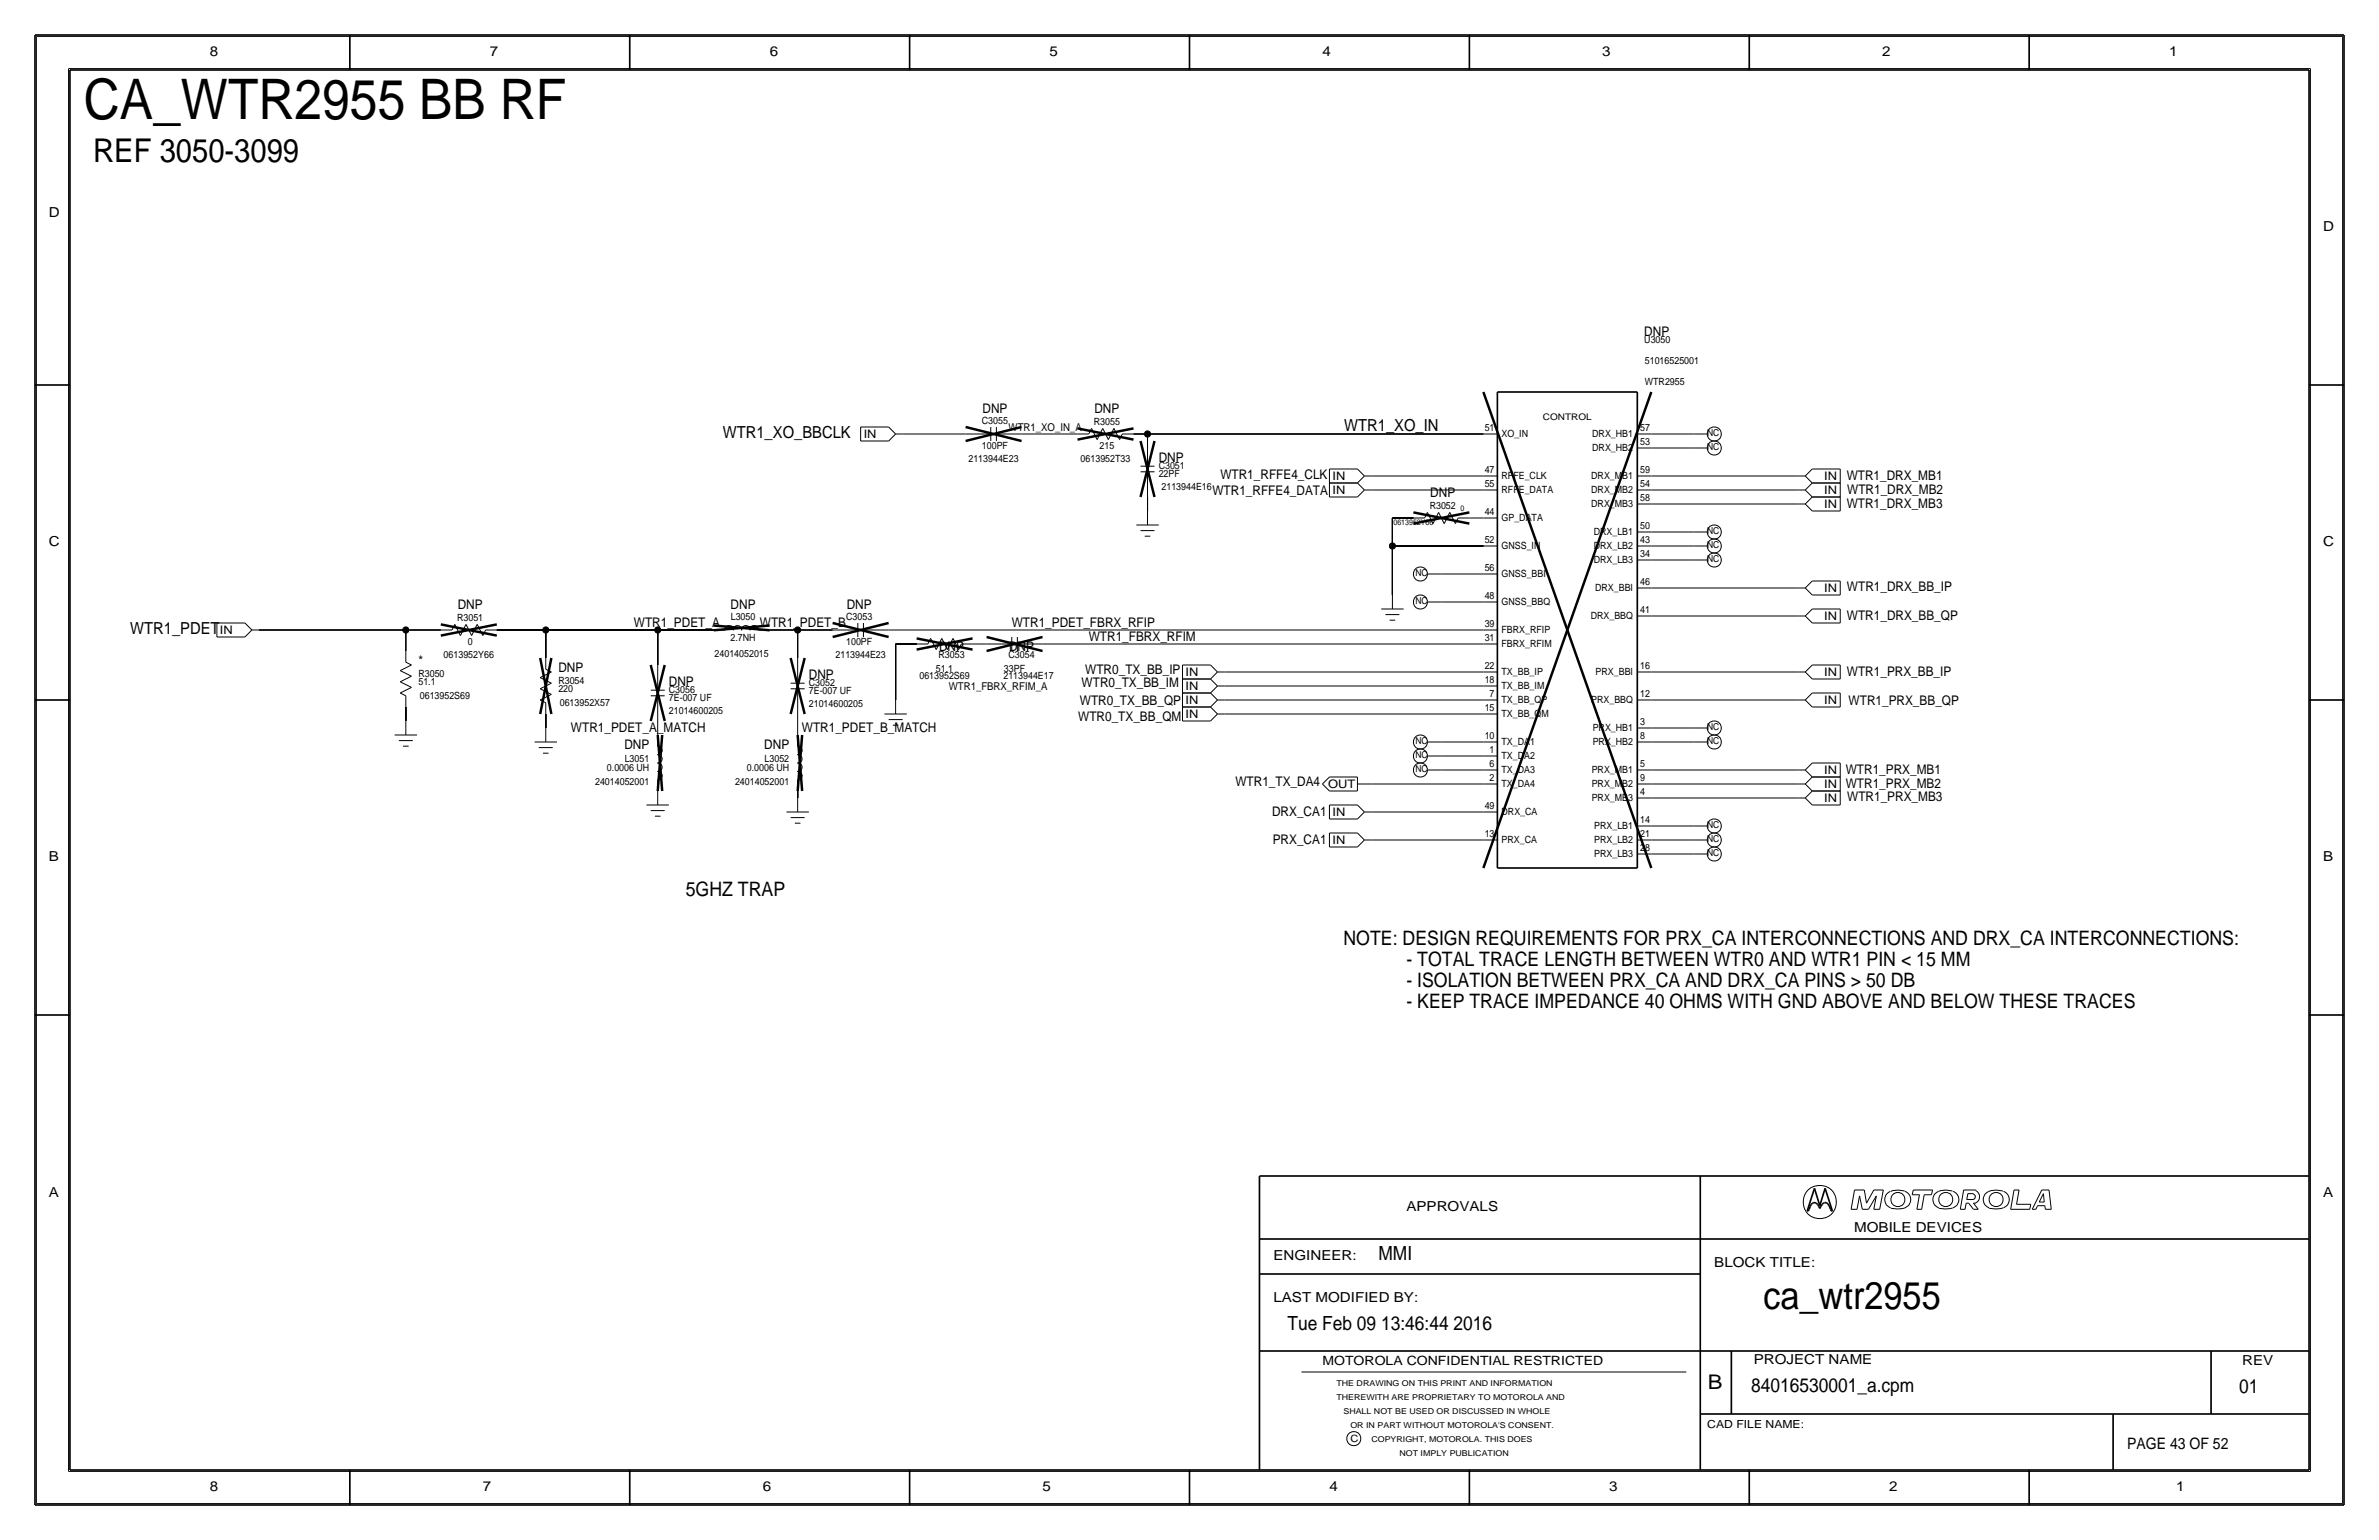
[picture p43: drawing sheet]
<svg xmlns="http://www.w3.org/2000/svg" width="432mm" height="279mm" viewBox="0 0 432 279" stroke-linecap="round" stroke-linejoin="round" font-family="sans-serif">
<defs><g id="words">
<text font-size="10.1" x="15.2" y="21.6">CA_WTR2955 BB RF</text>
<text font-size="7" x="320" y="237.5">ca_wtr2955</text>
<text font-size="5.9" x="16.9" y="29.5">REF 3050-3099</text>
<text font-size="3.7" x="310" y="252.1">B</text>
<g font-size="3.6">
<text x="124.5" y="162.6">5GHZ TRAP</text>
<text x="243.8" y="171.4">NOTE: DESIGN REQUIREMENTS FOR PRX_CA INTERCONNECTIONS AND DRX_CA INTERCONNECTIONS:</text>
<text x="255.3" y="175.3">- TOTAL TRACE LENGTH BETWEEN WTR0 AND WTR1 PIN &lt; 15 MM</text>
<text x="255.3" y="179.1">- ISOLATION BETWEEN PRX_CA AND DRX_CA PINS &gt; 50 DB</text>
<text x="255.3" y="182.9">- KEEP TRACE IMPEDANCE 40 OHMS WITH GND ABOVE AND BELOW THESE TRACES</text>
</g>
<g font-size="3.5">
<text x="250.2" y="228.6">MMI</text>
<text x="233.7" y="241.3">Tue Feb 09 13:46:44 2016</text>
<text x="317.9" y="252.6">84016530001_a.cpm</text>
<text x="406.4" y="252.7">01</text>
</g>
<g font-size="3">
<text x="131.2" y="79.5">WTR1_XO_BBCLK</text>
<text x="244" y="78.2">WTR1_XO_IN</text>
<text x="23.6" y="115.1">WTR1_PDET</text>
</g>
<text font-size="2.9" x="386.1" y="262.9">PAGE 43 OF 52</text>
<g font-size="2.5">
<text x="38.1" y="10.2">8</text>
<text x="88.9" y="10.2">7</text>
<text x="139.7" y="10.2">6</text>
<text x="190.5" y="10.2">5</text>
<text x="240" y="10.2">4</text>
<text x="290.8" y="10.2">3</text>
<text x="341.6" y="10.2">2</text>
<text x="393.7" y="10.2">1</text>
<text x="8.9" y="39.4">D</text>
<text x="421.6" y="41.9">D</text>
<text x="8.9" y="99.1">C</text>
<text x="421.6" y="99.1">C</text>
<text x="8.9" y="156.2">B</text>
<text x="421.6" y="156.2">B</text>
<text x="8.9" y="217.2">A</text>
<text x="255.3" y="219.7">APPROVALS</text>
<text x="421.6" y="217.2">A</text>
<text x="336.5" y="223.5">MOBILE DEVICES</text>
<text x="231.1" y="228.6">ENGINEER:</text>
<text x="311.1" y="229.9">BLOCK TITLE:</text>
<text x="231.1" y="236.2">LAST MODIFIED BY:</text>
<text x="318.3" y="247.5">PROJECT NAME</text>
<text x="407" y="247.6">REV</text>
<text x="38.1" y="270.5">8</text>
<text x="87.6" y="270.5">7</text>
<text x="138.4" y="270.5">6</text>
<text x="189.2" y="270.5">5</text>
<text x="241.3" y="270.5">4</text>
<text x="292.1" y="270.5">3</text>
<text x="342.9" y="270.5">2</text>
<text x="395" y="270.5">1</text>
</g>
<g font-size="2.4">
<text x="298.5" y="61">DNP</text>
<text x="178.3" y="74.9">DNP</text>
<text x="198.6" y="74.9">DNP</text>
<text x="210.3" y="83.8">DNP</text>
<text x="220.1" y="89.9">WTR1_RFFE4_DATA</text>
<text x="221.5" y="87">WTR1_RFFE4_CLK</text>
<text x="335.2" y="87.1">WTR1_DRX_MB1</text>
<text x="335.3" y="89.7">WTR1_DRX_MB2</text>
<text x="259.6" y="90.2">DNP</text>
<text x="335.2" y="92.2">WTR1_DRX_MB3</text>
<text x="335.2" y="107.2">WTR1_DRX_BB_IP</text>
<text x="83.1" y="110.5">DNP</text>
<text x="115.1" y="113.8">WTR1_PDET_A</text>
<text x="132.6" y="110.5">DNP</text>
<text x="137.9" y="113.8">WTR1_PDET_B</text>
<text x="153.7" y="110.5">DNP</text>
<text x="183.6" y="113.8">WTR1_PDET_FBRX_RFIP</text>
<text x="335.2" y="112.5">WTR1_DRX_BB_QP</text>
<text x="170.5" y="118.1">DNP</text>
<text x="183.2" y="118.1">DNP</text>
<text x="197.6" y="116.3">WTR1_FBRX_RFIM</text>
<text x="75.9" y="120.7">*</text>
<text x="101.3" y="121.9">DNP</text>
<text x="121.4" y="124.5">DNP</text>
<text x="146.8" y="123.2">DNP</text>
<text x="196.3" y="124.7">WTR0_TX_BB_IM</text>
<text x="197" y="122.3">WTR0_TX_BB_IP</text>
<text x="335.2" y="122.6">WTR1_PRX_BB_IP</text>
<text x="195.7" y="130.9">WTR0_TX_BB_QM</text>
<text x="196" y="128">WTR0_TX_BB_QP</text>
<text x="335.5" y="127.9">WTR1_PRX_BB_QP</text>
<text x="103.6" y="132.8">WTR1_PDET_A_MATCH</text>
<text x="113.3" y="135.9">DNP</text>
<text x="138.7" y="135.9">DNP</text>
<text x="145.5" y="132.8">WTR1_PDET_B_MATCH</text>
<text x="224.2" y="142.6">WTR1_TX_DA4</text>
<text x="335" y="140.5">WTR1_PRX_MB1</text>
<text x="335" y="143">WTR1_PRX_MB2</text>
<text x="230.9" y="148.1">DRX_CA1</text>
<text x="335.3" y="145.4">WTR1_PRX_MB3</text>
<text x="231" y="153.2">PRX_CA1</text>
</g>
<text font-size="2.3" x="240" y="247.6">MOTOROLA CONFIDENTIAL RESTRICTED</text>
<g font-size="2.1">
<text x="156.8" y="79.5">IN</text>
<text x="241.9" y="89.6">IN</text>
<text x="241.9" y="87.1">IN</text>
<text x="331.1" y="87.1">IN</text>
<text x="331.1" y="89.6">IN</text>
<text x="331.1" y="92.2">IN</text>
<text x="331.1" y="107.4">IN</text>
<text x="331.1" y="112.5">IN</text>
<text x="39.9" y="115">IN</text>
<text x="215.2" y="122.6">IN</text>
<text x="215.2" y="125.2">IN</text>
<text x="331.1" y="122.6">IN</text>
<text x="215.2" y="127.7">IN</text>
<text x="215.2" y="130.3">IN</text>
<text x="331.1" y="127.7">IN</text>
<text x="241.1" y="143.1">OUT</text>
<text x="331.1" y="140.4">IN</text>
<text x="331.1" y="143">IN</text>
<text x="241.9" y="148">IN</text>
<text x="331.1" y="145.5">IN</text>
<text x="241.9" y="153.1">IN</text>
</g>
<g font-size="2">
<text x="183.1" y="78.2">WTR1_XO_IN_A</text>
<text x="172.2" y="125.2">WTR1_FBRX_RFIM_A</text>
<text x="309.9" y="259.1">CAD FILE NAME:</text>
</g>
<g font-size="1.8">
<text x="298.4" y="62.2">U3050</text>
<text x="298.5" y="66">51016525001</text>
<text x="298.5" y="69.8">WTR2955</text>
<text x="178.2" y="77">C3055</text>
<text x="198.5" y="77.1">R3055</text>
<text x="175.8" y="83.8">2113944E23</text>
<text x="178.2" y="81.5">100PF</text>
<text x="196.1" y="83.8">0613952T33</text>
<text x="199.6" y="81.4">215</text>
<text x="269.5" y="78.2">51</text>
<text x="272.5" y="79.3">XO_IN</text>
<text x="289" y="81.9">DRX_HB2</text>
<text x="289" y="79.3">DRX_HB1</text>
<text x="297.7" y="80.8">53</text>
<text x="297.7" y="78.2">57</text>
<text x="210.3" y="85.1">C3051</text>
<text x="210.3" y="86.6">22PF</text>
<text x="210.8" y="88.9">2113944E16</text>
<text x="269.5" y="88.4">55</text>
<text x="269.5" y="85.9">47</text>
<text x="272.5" y="87">RFFE_CLK</text>
<text x="272.5" y="89.5">RFFE_DATA</text>
<text x="288.8" y="89.5">DRX_MB2</text>
<text x="288.8" y="87">DRX_MB1</text>
<text x="297.7" y="88.4">54</text>
<text x="297.7" y="85.8">59</text>
<text x="259.5" y="92.4">R3052</text>
<text x="269.5" y="93.5">44</text>
<text x="272.5" y="94.6">GP_DATA</text>
<text x="288.8" y="92">DRX_MB3</text>
<text x="297.7" y="90.9">58</text>
<text x="269.5" y="98.5">52</text>
<text x="272.5" y="99.7">GNSS_IN</text>
<text x="289.3" y="99.7">DRX_LB2</text>
<text x="289.3" y="97.1">DRX_LB1</text>
<text x="297.7" y="101.1">34</text>
<text x="297.7" y="98.5">43</text>
<text x="297.7" y="96">50</text>
<text x="269.5" y="103.6">56</text>
<text x="272.5" y="104.7">GNSS_BBI</text>
<text x="289.3" y="102.2">DRX_LB3</text>
<text x="289.5" y="107.3">DRX_BBI</text>
<text x="297.7" y="106.2">46</text>
<text x="83" y="112.7">R3051</text>
<text x="132.6" y="112.6">L3050</text>
<text x="153.6" y="112.5">C3053</text>
<text x="269.5" y="108.7">48</text>
<text x="269.5" y="113.8">39</text>
<text x="272.5" y="109.8">GNSS_BBQ</text>
<text x="288.7" y="112.4">DRX_BBQ</text>
<text x="297.7" y="111.2">41</text>
<text x="80.5" y="119.4">0613952Y66</text>
<text x="84.9" y="116.9">0</text>
<text x="129.7" y="119.1">24014052015</text>
<text x="132.6" y="116.3">2.7NH</text>
<text x="151.6" y="119.4">2113944E23</text>
<text x="153.6" y="117.1">100PF</text>
<text x="170.3" y="119.4">R3053</text>
<text x="183" y="119.4">C3054</text>
<text x="269.5" y="116.3">31</text>
<text x="272.5" y="117.4">FBRX_RFIM</text>
<text x="272.5" y="114.9">FBRX_RFIP</text>
<text x="75.9" y="122.8">R3050</text>
<text x="75.9" y="124.3">51.1</text>
<text x="101.3" y="125.6">220</text>
<text x="101.3" y="124.1">R3054</text>
<text x="121.4" y="125.7">C3056</text>
<text x="146.8" y="124.5">C3052</text>
<text x="146.8" y="126">7E-007 UF</text>
<text x="166.9" y="123.2">0613952S69</text>
<text x="169.9" y="121.9">51.1</text>
<text x="182.1" y="123.2">2113944E17</text>
<text x="182.2" y="121.9">33PF</text>
<text x="269.5" y="121.4">22</text>
<text x="269.5" y="124">18</text>
<text x="272.5" y="122.5">TX_BB_IP</text>
<text x="272.5" y="125.1">TX_BB_IM</text>
<text x="289.6" y="122.5">PRX_BBI</text>
<text x="297.7" y="121.4">16</text>
<text x="76.2" y="126.8">0613952S69</text>
<text x="101.6" y="128.1">0613952X57</text>
<text x="121.4" y="127.3">7E-007 UF</text>
<text x="121.4" y="129.5">21014600205</text>
<text x="146.8" y="128.3">21014600205</text>
<text x="269.5" y="129">15</text>
<text x="270.4" y="126.5">7</text>
<text x="272.5" y="127.6">TX_BB_QP</text>
<text x="272.5" y="130.2">TX_BB_QM</text>
<text x="288.8" y="127.6">PRX_BBQ</text>
<text x="297.7" y="131.6">3</text>
<text x="297.7" y="126.5">12</text>
<text x="269.5" y="134.1">10</text>
<text x="270.4" y="136.7">1</text>
<text x="272.5" y="137.8">TX_DA2</text>
<text x="272.5" y="135.2">TX_DA1</text>
<text x="289.1" y="135.2">PRX_HB2</text>
<text x="289.1" y="132.7">PRX_HB1</text>
<text x="297.7" y="134.1">8</text>
<text x="108" y="142.5">24014052001</text>
<text x="110.2" y="140">0.0006 UH</text>
<text x="113.4" y="138.2">L3051</text>
<text x="133.4" y="142.5">24014052001</text>
<text x="135.6" y="140">0.0006 UH</text>
<text x="138.8" y="138.2">L3052</text>
<text x="270.4" y="141.7">2</text>
<text x="270.4" y="139.2">6</text>
<text x="272.5" y="140.3">TX_DA3</text>
<text x="272.5" y="142.9">TX_DA4</text>
<text x="288.9" y="142.9">PRX_MB2</text>
<text x="288.9" y="140.3">PRX_MB1</text>
<text x="297.7" y="141.7">9</text>
<text x="297.7" y="139.2">5</text>
<text x="269.5" y="146.8">49</text>
<text x="272.5" y="147.9">DRX_CA</text>
<text x="288.9" y="145.4">PRX_MB3</text>
<text x="297.7" y="144.3">4</text>
<text x="297.7" y="149.3">14</text>
<text x="269.5" y="151.9">13</text>
<text x="272.5" y="153">PRX_CA</text>
<text x="289.4" y="155.6">PRX_LB3</text>
<text x="289.4" y="150.5">PRX_LB1</text>
<text x="289.4" y="153">PRX_LB2</text>
<text x="297.7" y="154.4">28</text>
<text x="297.7" y="151.9">21</text>
<text x="245.1" y="261.6">C</text>
</g>
<g font-size="1.7">
<text x="309.8" y="79.1">NC</text>
<text x="309.8" y="81.7">NC</text>
<text x="309.8" y="96.9">NC</text>
<text x="309.8" y="99.5">NC</text>
<text x="256.9" y="104.5">NC</text>
<text x="309.8" y="102">NC</text>
<text x="256.9" y="109.6">NC</text>
<text x="256.9" y="137.6">NC</text>
<text x="256.9" y="135">NC</text>
<text x="309.8" y="132.5">NC</text>
<text x="309.8" y="135">NC</text>
<text x="256.9" y="140.1">NC</text>
<text x="309.8" y="150.3">NC</text>
<text x="309.8" y="152.8">NC</text>
<text x="309.8" y="155.3">NC</text>
</g>
<text font-size="1.6" x="280.1" y="76.2">CONTROL</text>
<g font-size="1.5">
<text x="242.6" y="251.5">THE DRAWING ON THIS PRINT AND INFORMATION</text>
<text x="242.6" y="254">THEREWITH ARE PROPRIETARY TO MOTOROLA AND</text>
<text x="243.8" y="256.5">SHALL NOT BE USED OR DISCUSSED IN WHOLE</text>
<text x="245.1" y="259.1">OR IN PART WITHOUT MOTOROLA'S CONSENT.</text>
<text x="248.9" y="261.6">COPYRIGHT, MOTOROLA. THIS DOES</text>
<text x="254" y="264.2">NOT IMPLY PUBLICATION</text>
</g>
<g font-size="1.4">
<text x="252.9" y="95.2">0613952Y66</text>
<text x="265.1" y="92.7">0</text>
</g>
</g></defs>
<!-- layer: Nets -->
<g fill="none" stroke="#000" stroke-width=".18">
<path d="M163.8 78.7h11.5zM185.4 78.7h10.2zM205.7 78.7h2.6zM208.3 78.7h60.9zM208.3 78.7v1.3zM299.7 78.7h7.6zM208.3 90.2v2.5zM248.9 88.9h20.3zM248.9 86.4h20.3zM252.7 94h3.8zM252.7 99.1v8.8zM252.7 94v5.1z"/>
<path d="M252.7 99.1h16.5zM266.7 94h2.5zM299.7 91.4h26.7zM299.7 86.4h26.7zM299.7 88.9h26.7zM299.7 99.1h7.6zM299.7 96.5h7.6zM299.7 81.3h7.6zM47 114.3h26.7zM73.7 114.3v3.8zM73.7 114.3h6.3zM90.2 114.3h8.9z"/>
<path d="M99.1 114.3v5.1zM99.1 114.3h20.3zM119.4 114.3h10.1zM119.4 114.3v6.3zM139.7 114.3h5.1zM144.8 114.3v5.1zM144.8 114.3h6.3zM161.3 114.3h107.9zM162.6 116.8h3.8zM162.6 116.8v10.2zM176.5 116.8h2.6zM189.2 116.8h80z"/>
<path d="M261.6 104.1h7.6zM261.6 109.2h7.6zM299.7 111.8h26.7zM299.7 106.7h26.7zM299.7 101.6h7.6zM73.7 128.3v2.5zM99.1 129.5v2.6zM119.4 130.8v2.6zM144.8 129.5v3.8zM222.2 127h47zM222.2 121.9h47zM222.2 124.5h47z"/>
<path d="M222.2 129.5h47zM261.6 139.7h7.6zM261.6 137.2h7.6zM261.6 134.6h7.6zM299.7 139.7h26.7zM299.7 121.9h26.7zM299.7 127h26.7zM299.7 134.6h7.6zM299.7 132.1h7.6zM144.8 143.5v1.3zM248.9 147.3h20.3zM248.9 152.4h20.3z"/>
<path d="M248.9 142.2h20.3zM299.7 142.2h26.7zM299.7 144.8h26.7zM299.7 152.4h7.6zM299.7 149.9h7.6zM299.7 154.9h7.6z"/>
</g>
<g fill="#000" stroke="#000" stroke-width=".18">
<circle cx="208.3" cy="78.7" r=".56"/>
<circle cx="252.7" cy="99.1" r=".56"/>
<circle cx="73.7" cy="114.3" r=".56"/>
<circle cx="99.1" cy="114.3" r=".56"/>
<circle cx="119.4" cy="114.3" r=".56"/>
<circle cx="144.8" cy="114.3" r=".56"/>
</g>
<!-- layer: Components -->
<g fill="none" stroke="#000" stroke-width=".18">
<path d="M156.2 77.5h5.1zM156.2 77.5v2.5zM161.3 77.5l1.3 1.2zM162.6 78.7h1.2zM162.6 78.7l-1.3 1.3zM175.3 78.7h4.5zM179.8 77.5v2.5zM180.8 78.7h4.6zM180.8 77.5v2.5zM195.6 78.7h2zM198.1 77.7l-.5 1zM198.1 77.7l1 2.1z"/>
<path d="M200.2 77.7l-1.1 2.1zM200.2 77.7l1 2.1zM202.2 77.7l-1 2.1zM202.2 77.7l1 2.1zM203.7 78.7l-.5 1.1zM203.7 78.7h2zM269.2 78.7h2.6zM297.2 78.7h2.5zM307.3 78.7h2.6zM156.2 80h5.1zM206.2 95.2h4.1zM207 85.6h2.5z"/>
<path d="M207 84.6h2.5zM207 96.3h2.5zM207.8 97.3h1zM208.3 85.6v4.6zM208.3 80v4.6zM208.3 92.7v2.5zM241.3 87.6h5.1zM241.3 87.6v2.6zM241.3 90.2h5.1zM241.3 85.1h5.1zM241.3 85.1v2.5zM246.4 87.6l1.3 1.3z"/>
<path d="M246.4 85.1l1.3 1.3zM247.6 88.9h1.3zM247.6 86.4h1.3zM247.6 88.9l-1.2 1.3zM247.6 86.4l-1.2 1.2zM256.5 94h2.1zM259.1 93l-.5 1zM259.1 93l1 2zM261.1 93l-1 2zM261.1 93l1 2zM263.1 93l-1 2zM263.1 93l1.1 2z"/>
<path d="M264.7 94l-.5 1zM264.7 94h2zM269.2 99.1h2.6zM269.2 94h2.6zM269.2 88.9h2.6zM269.2 86.4h2.6zM297.2 96.5h2.5zM297.2 99.1h2.5zM297.2 91.4h2.5zM297.2 88.9h2.5zM297.2 86.4h2.5zM297.2 81.3h2.5z"/>
<path d="M307.3 81.3h2.6zM307.3 96.5h2.6zM307.3 99.1h2.6zM326.4 91.4h1.3zM326.4 86.4h1.3zM326.4 88.9h1.3zM327.7 91.4l1.2 1.3zM327.7 86.4l1.2 1.2zM327.7 88.9l1.2 1.3zM328.9 90.2h5.1zM328.9 92.7h5.1zM328.9 85.1h5.1z"/>
<path d="M328.9 87.6h5.1zM328.9 90.2l-1.2 1.2zM328.9 85.1l-1.2 1.3zM328.9 87.6l-1.2 1.3zM334 90.2v2.5zM334 85.1v2.5zM334 87.6v2.6zM39.4 113h5.1zM39.4 113v2.6zM39.4 115.6h5.1zM44.4 113l1.3 1.3zM45.7 114.3h1.3z"/>
<path d="M45.7 114.3l-1.2 1.3zM73.7 118.1v2zM80 114.3h2zM82.5 113.3l-.5 1zM82.6 113.3l1 2zM84.6 113.3l-1 2zM84.6 113.3l1 2zM86.6 113.3l-1 2zM86.6 113.3l1 2zM88.1 114.3l-.5 1zM88.1 114.3h2.1zM99.1 119.4v2z"/>
<path d="M129.5 114.3h2.1zM131.6 114.4a.75 .75 0 0 1 .7-.9 .75 .75 0 0 1 .7 .9M133.1 114.4a.75 .75 0 0 1 .7-.9 .75 .75 0 0 1 .8 .9M134.6 114.4a.75 .75 0 0 1 .8-.9 .75 .75 0 0 1 .7 .9M136.1 114.4a.75 .75 0 0 1 .8-.9 .75 .75 0 0 1 .7 .9M137.7 114.3h2zM144.8 119.4v4.6zM151.1 114.3h4.6zM155.7 113v2.6zM156.7 114.3h4.6zM156.7 113v2.6zM166.4 116.8h2z"/>
<path d="M168.9 115.8l1 2.1zM168.9 115.8l-.5 1zM170.9 115.8l-1 2.1zM170.9 115.8l1.1 2.1zM173 115.8l-1 2.1zM173 115.8l1 2.1zM174.5 116.8l-.5 1.1zM174.5 116.8h2zM179.1 116.8h4.5zM183.6 115.6v2.5zM184.7 116.8h4.5zM184.7 115.6v2.5z"/>
<path d="M250.7 110.5h4.1zM251.5 111.5h2.5zM252.2 112.5h1zM252.7 107.9v2.6zM259.1 104.1h2.5zM259.1 109.2h2.5zM269.2 116.8h2.6zM269.2 114.3h2.6zM269.2 109.2h2.6zM269.2 104.1h2.6zM297.2 101.6h2.5zM297.2 106.7h2.5z"/>
<path d="M297.2 111.8h2.5zM307.3 101.6h2.6zM326.4 111.8h1.3zM326.4 106.7h1.3zM327.7 111.8l1.2 1.2zM327.7 106.7l1.2 1.2zM328.9 110.5h5.1zM328.9 113h5.1zM328.9 105.4h5.1zM328.9 107.9h5.1zM328.9 110.5l-1.2 1.3zM328.9 105.4l-1.2 1.3z"/>
<path d="M334 110.5v2.5zM334 105.4v2.5zM71.6 133.3h4.1zM72.4 134.4h2.5zM72.6 121.7l2.1 1zM72.6 125.7l2.1-1zM72.6 123.7l2.1-1zM72.6 123.7l2.1 1zM72.6 121.7l2.1-1zM72.6 125.7l1.1 .5zM73.2 135.4h1zM73.7 120.1l1 .6z"/>
<path d="M73.7 126.2v2.1zM73.7 130.8v2.5zM97 134.6h4.1zM97.8 135.6h2.5zM98 122.9l2.1 1.1zM98 127l2.1-1zM98 125l2.1-1zM98 125l2.1 1zM98 122.9l2.1-1zM98 127l1.1 .5zM98.6 136.7h1zM99.1 121.4l1 .5z"/>
<path d="M99.1 132.1v2.5zM99.1 127.5v2zM118.1 125.2h2.5zM118.1 126.2h2.6zM119.3 135.4a.75 .75 0 0 1 .9 .8 .75 .75 0 0 1-.9 .7M119.3 138.5a.75 .75 0 0 1 .9 .7 .75 .75 0 0 1-.9 .8M119.3 137a.75 .75 0 0 1 .9 .7 .75 .75 0 0 1-.9 .7M119.4 126.2v4.6zM119.4 120.6v4.6zM119.4 133.3v2.1zM143.5 124h2.5zM143.5 125h2.6z"/>
<path d="M144.7 135.4a.75 .75 0 0 1 .9 .8 .75 .75 0 0 1-.9 .7M144.7 138.5a.75 .75 0 0 1 .9 .7 .75 .75 0 0 1-.9 .8M144.7 137a.75 .75 0 0 1 .9 .7 .75 .75 0 0 1-.9 .7M144.8 125v4.5zM144.8 133.3v2.1zM160.5 129.5h4.1zM161.3 130.6h2.5zM162.1 131.6h1zM162.6 127v2.5zM214.6 125.7h5.1zM214.6 125.7v2.6zM214.6 128.3h5.1z"/>
<path d="M214.6 120.7h5.1zM214.6 120.6v2.6zM214.6 123.2h5.1zM214.6 123.2v2.5zM214.6 128.3v2.5zM214.6 130.8h5.1zM219.7 125.7l1.3 1.3zM219.7 120.7l1.3 1.2zM219.7 123.2l1.3 1.3zM219.7 128.3l1.3 1.2zM221 127h1.2zM221 121.9h1.2z"/>
<path d="M221 124.5h1.2zM221 129.5h1.2zM221 127l-1.3 1.3zM221 121.9l-1.3 1.3zM221 124.5l-1.3 1.2zM221 129.5l-1.3 1.3zM259.1 137.2h2.5zM259.1 139.7h2.5zM259.1 134.6h2.5zM269.2 139.7h2.6zM269.2 134.6h2.6zM269.2 137.2h2.6z"/>
<path d="M269.2 129.5h2.6zM269.2 127h2.6zM269.2 121.9h2.6zM269.2 124.5h2.6zM297.2 139.7h2.5zM297.2 132.1h2.5zM297.2 134.6h2.5zM297.2 127h2.5zM297.2 121.9h2.5zM307.3 132.1h2.6zM307.3 134.6h2.6zM326.4 139.7h1.3z"/>
<path d="M326.4 121.9h1.3zM326.4 127h1.3zM327.7 139.7l1.2 1.3zM327.7 121.9l1.2 1.3zM327.7 127l1.2 1.3zM328.9 138.4h5.1zM328.9 120.7h5.1zM328.9 123.2h5.1zM328.9 125.7h5.1zM328.9 128.3h5.1zM328.9 138.4l-1.2 1.3zM328.9 120.7l-1.2 1.2z"/>
<path d="M328.9 125.7l-1.2 1.3zM334 138.4v2.6zM334 120.6v2.6zM334 125.7v2.6zM117.3 146h4.1zM118.1 147.1h2.5zM118.9 148.1h1zM119.3 140a.75 .75 0 0 1 .9 .7 .75 .75 0 0 1-.9 .8M119.4 141.5v2zM119.4 143.5v2.5zM142.7 147.3h4.1zM143.5 148.3h2.5z"/>
<path d="M144.3 149.4h1zM144.7 140a.75 .75 0 0 1 .9 .7 .75 .75 0 0 1-.9 .8M144.8 144.8v2.5zM144.8 141.5v2zM240 142.2l1.3 1.3zM241.3 141l-1.3 1.2zM241.3 146h5.1zM241.3 146v2.6zM241.3 148.6h5.1zM241.3 151.1h5.1zM241.3 151.1v2.6zM241.3 153.7h5.1z"/>
<path d="M241.3 141h5.1zM241.3 143.5h5.1zM246.4 142.2h2.5zM246.4 141v2.5zM246.4 146l1.3 1.3zM246.4 151.1l1.3 1.3zM247.6 147.3h1.3zM247.6 152.4h1.3zM247.6 147.3l-1.2 1.3zM247.6 152.4l-1.2 1.3zM269.2 152.4h2.6zM269.2 147.3h2.6z"/>
<path d="M269.2 142.2h2.6zM297.2 154.9h2.5zM297.2 152.4h2.5zM297.2 149.9h2.5zM297.2 144.8h2.5zM297.2 142.2h2.5zM307.3 149.9h2.6zM307.3 152.4h2.6zM307.3 154.9h2.6zM326.4 142.2h1.3zM326.4 144.8h1.3zM327.7 142.2l1.2 1.3z"/>
<path d="M327.7 144.8l1.2 1.2zM328.9 141h5.1zM328.9 143.5h5.1zM328.9 146h5.1zM328.9 141l-1.2 1.2zM328.9 143.5l-1.2 1.3zM334 141v2.5zM334 143.5v2.5z"/>
<circle cx="311.1" cy="78.8" r="1.28"/>
<circle cx="311.1" cy="96.5" r="1.28"/>
<circle cx="311.1" cy="81.3" r="1.28"/>
<circle cx="311.1" cy="99.1" r="1.28"/>
<circle cx="257.8" cy="109.2" r="1.28"/>
<circle cx="257.8" cy="104.2" r="1.28"/>
<circle cx="311.1" cy="101.6" r="1.28"/>
<circle cx="257.8" cy="134.6" r="1.28"/>
<circle cx="257.8" cy="139.7" r="1.28"/>
<circle cx="257.8" cy="137.2" r="1.28"/>
<circle cx="311.1" cy="134.6" r="1.28"/>
<circle cx="311.1" cy="132.1" r="1.28"/>
<circle cx="311.1" cy="149.9" r="1.28"/>
<circle cx="311.1" cy="152.4" r="1.28"/>
<circle cx="311.1" cy="155" r="1.28"/>
</g>
<g fill="none" stroke="#000" stroke-width=".45">
<path d="M175.3 77.5l10.1 2.5zM195.6 79.8l10.1-2.1zM195.6 77.7l10.1 2.1zM269.2 71.1l30.5 86.4zM299.7 71.1l-30.5 86.4zM175.3 80l10.1-2.5zM207 80l2.5 10.2zM209.5 80l-2.5 10.2zM256.5 95l10.2-2zM256.5 93l10.2 2zM80 115.3l10.2-2zM80 113.3l10.2 2z"/>
<path d="M98 119.4l2.1 10.1zM100.1 119.4l-2.1 10.1zM129.5 114.4l10.2-.9zM129.5 113.5l10.2 .9zM143.5 119.4l2.6 10.1zM146.1 119.4l-2.6 10.1zM151.1 115.6l10.2-2.6zM151.1 113l10.2 2.6zM166.4 117.9l10.1-2.1zM166.4 115.8l10.1 2.1zM179.1 118.1l10.1-2.5zM179.1 115.6l10.1 2.5z"/>
<path d="M118.1 120.7l2.6 10.1zM119.4 133.3l.8 10.2zM120.2 133.4l-.8 10.1zM120.7 120.7l-2.6 10.1zM144.8 133.3l.8 10.2zM145.6 133.4l-.8 10.1z"/>
</g>
<path d="M271.8 71.1v86.4zM271.8 71.1h25.4zM297.2 71.1v86.4zM271.8 157.5h25.4z" fill="none" stroke="#000" stroke-width=".3"/>
<!-- layer: Page Border and Title Block -->
<g fill="none" stroke="#000" stroke-width=".3">
<path d="M6.3 6.4v266.7zM6.4 6.4h419zM12.7 12.7h406.4zM12.7 12.7v254zM63.5 6.4v6.3zM114.3 6.4v6.3zM165.1 6.4v6.3zM215.9 6.3v6.4zM266.7 6.4v6.3zM317.5 6.4v6.3zM368.3 6.4v6.3zM419.1 12.7v254z"/>
<path d="M425.4 6.4v266.7zM6.3 69.8h6.4zM419.1 69.8h6.3zM6.3 127h6.4zM419.1 127h6.3zM6.3 184.1h6.4zM419.1 184.1h6.3zM228.6 213.4v53.3zM228.6 213.4h190.5zM308.6 213.4v53.3zM328 219.7h.2zM328.4 219.4l-.2 .3z"/>
<path d="M328.6 218.8l-.2 .6zM328.8 218.5l-.2 .3zM329 218.3l.2-.1zM329 218.3l-.2 .2zM329.2 218.2h.2zM329.3 215.6l-1.3 4.1zM329.3 215.6l1 3.1zM329.4 218.2l.2 .1zM329.6 218.3l.3 .2zM329.9 218.5l.2 .3zM330.1 218.8l.2 .5zM330.5 218.8l-.2 .5z"/>
<path d="M330.8 218.5l-.3 .3zM331 218.3l-.2 .2zM331 218.3l.2-.1zM331.2 218.2h.2zM331.3 215.6l1.3 4.1zM331.3 215.6l-1 3.1zM331.4 218.2l.2 .1zM331.6 218.3l.2 .2zM331.8 218.5l.2 .3zM332 218.8l.3 .6zM332.3 219.4l.1 .3zM332.4 219.7h.2z"/>
<path d="M228.6 231.1h80zM228.6 224.8h190.5zM228.6 245.1h190.5zM308.6 256.5h110.5zM314.2 245.1v11.4zM383.5 256.5v10.2zM401.3 245.1v11.4zM6.4 273h419zM12.7 266.7h406.4zM63.5 266.7v6.4zM114.3 266.7v6.4zM165.1 266.7v6.4z"/>
<path d="M215.9 266.7v6.3zM266.7 266.7v6.4zM317.5 266.7v6.4zM368.3 266.7v6.4z"/>
</g>
<g fill="none" stroke="#000" stroke-width=".18">
<path d="M6.6 6.6h418.6zM6.6 6.6v266.2zM12.4 12.4v254.6zM12.4 12.4h407zM419.4 12.4v254.6zM425.2 6.6v266.2zM336 219.4h1.1zM336.6 215.9h1.8zM336.6 215.9l-.6 3.5zM337.5 217l-.4 2.4zM337.5 217l.5 2.4zM338 219.4h1.1z"/>
<path d="M338.4 215.9l.4 2.4zM340.1 219.4h1.1zM340.1 215.9h1.7zM340.1 215.9l-1.3 2.4zM340.6 217l-1.5 2.4zM340.6 217l-.5 2.4zM341.8 215.9l-.6 3.5zM343.1 216.2a1.6 1.6 0 0 0-1 1.5 1.6 1.6 0 0 0 1.1 1.5M345.7 216.1h-.2a4 4 0 0 0-2.3 .1M345.7 216.2a1.59 1.59 0 0 1 1.1 1.5 1.59 1.59 0 0 1-1.1 1.5 5.1 5.1 0 0 1-2.5 0M347.1 216.8h1.3zM347.3 215.9l-.2 .9z"/>
<path d="M347.3 215.9h3.5zM347.9 219.4h.9zM348.4 216.8l-.5 2.6zM349.2 216.8l-.4 2.6zM349.2 216.8h1.4zM350.8 215.9l-.2 .9zM354.4 216.1a3.1 3.1 0 0 0-3.3 .7 1.62 1.62 0 0 0 .8 2.4M354.4 219.2a5.1 5.1 0 0 1-2.5 0M354.5 216.2a1.59 1.59 0 0 1 1 1.5 1.59 1.59 0 0 1-1 1.5M355.8 219.4h.9zM356.4 215.9l-.6 3.5zM356.4 215.9h2.2z"/>
<path d="M356.9 218.3l-.2 1.1zM356.9 218.3h.4zM357 217.6h1.2zM357.2 216.6l-.2 1zM357.2 216.6h1zM357.3 218.3l.9 1.1zM358.1 216.7a.5 .5 0 0 1 .4 .4 .5 .5 0 0 1-.4 .5M358.2 219.4h.9zM358.2 218.3l.9 1.1zM358.2 218.3h.4zM358.5 216a1.24 1.24 0 0 1 .8 1.1 1.24 1.24 0 0 1-.8 1.2M363.5 216.1a3.1 3.1 0 0 0-3.3 .7 1.62 1.62 0 0 0 .8 2.4"/>
<path d="M363.6 219.2a5.1 5.1 0 0 1-2.6 0M363.6 216.2a1.59 1.59 0 0 1 1.1 1.5 1.59 1.59 0 0 1-1.1 1.5M364.9 219.4h3.5zM365.6 215.9l-.7 3.5zM365.6 215.9h.9zM366 218.5h2.6zM366.5 215.9l-.5 2.6zM368.6 218.5l-.2 .9zM368.9 219.4h.6zM369.8 218.7h1.3zM369.8 218.7l-.3 .7zM370.1 218.1h.9z"/>
<path d="M370.6 215.9l-1.7 3.5zM370.6 215.9h1.3zM370.9 216.6l-.8 1.5zM370.9 216.6l.1 1.5zM371.1 218.7l.1 .7zM371.2 219.4h1.1zM371.9 215.9l.4 3.5zM236.2 248.9h69.9zM6.6 272.8h418.6zM12.4 267h407z"/>
<circle cx="330.3" cy="218.1" r="3"/>
<circle cx="344.5" cy="217.6" r="1.28"/>
<circle cx="353.2" cy="217.6" r="1.28"/>
<circle cx="362.3" cy="217.6" r="1.28"/>
<circle cx="245.7" cy="261" r="1.28"/>
</g>
<use href="#words"/>
</svg>
